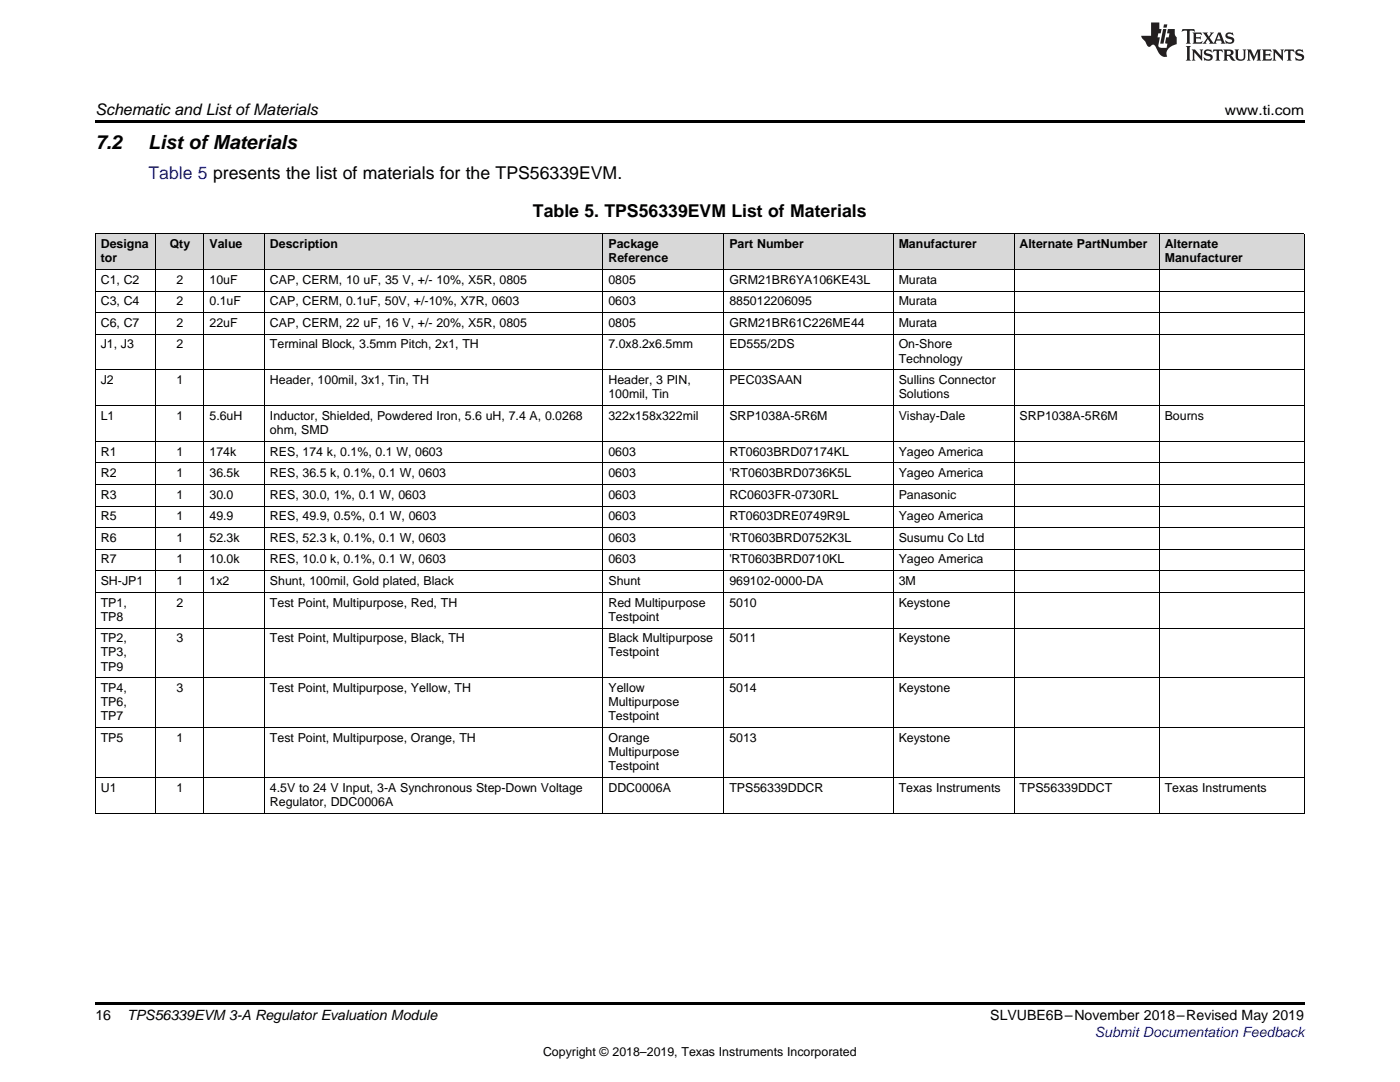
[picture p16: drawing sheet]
<svg xmlns="http://www.w3.org/2000/svg" width="279mm" height="216mm" viewBox="0 0 279 216" stroke-linecap="round" stroke-linejoin="round" font-family="sans-serif">
<defs><g id="words">
<g font-size="3.9">
<text x="19" y="29.6">7.2</text>
<text x="29.6" y="29.6">List ofMaterials</text>
</g>
<text font-size="3.5" fill="#00f" x="29.6" y="35.6">Table 5 presents the list of materials for the TPS56339EVM.</text>
<text font-size="3.5" x="106.4" y="43.4">Table 5. TPS56339EVM List of Materials</text>
<text font-size="3.2" x="19" y="23">Schematic and List ofMaterials</text>
<g font-size="2.8">
<text x="244.4" y="23">www.ti.com</text>
<text x="19" y="203.5">16</text>
<text x="25.4" y="203.6">TPS56339EVM 3-A Regulator Evaluation Module</text>
<text x="197.6" y="203.6">SLVUBE6B–November 2018–Revised May 2019</text>
</g>
<text font-size="2.8" fill="#00f" x="218.5" y="206.9">Submit Documentation Feedback</text>
<g font-size="2.5">
<text x="20.1" y="49.5">Designa</text>
<text x="20.1" y="52.3">tor</text>
<text x="33.9" y="49.5">Qty</text>
<text x="41.8" y="49.5">Value</text>
<text x="53.9" y="49.5">Description</text>
<text x="121.4" y="49.5">Package</text>
<text x="121.4" y="52.3">Reference</text>
<text x="145.6" y="49.5">Part Number</text>
<text x="179.4" y="49.5">Manufacturer</text>
<text x="203.5" y="49.5">Alternate PartNumber</text>
<text x="232.4" y="49.5">Alternate</text>
<text x="232.4" y="52.3">Manufacturer</text>
<text x="20.1" y="56.6">C1, C2</text>
<text x="35.2" y="56.6">2</text>
<text x="41.8" y="56.6">10uF</text>
<text x="53.9" y="56.6">CAP, CERM, 10 uF, 35 V, +/- 10%, X5R, 0805</text>
<text x="121.4" y="56.6">0805</text>
<text x="145.6" y="56.6">GRM21BR6YA106KE43L</text>
<text x="179.4" y="56.6">Murata</text>
<text x="20.1" y="60.9">C3, C4</text>
<text x="20.1" y="65.2">C6, C7</text>
<text x="35.2" y="60.9">2</text>
<text x="35.2" y="65.2">2</text>
<text x="41.8" y="60.9">0.1uF</text>
<text x="41.8" y="65.2">22uF</text>
<text x="53.9" y="60.9">CAP, CERM, 0.1uF, 50V, +/-10%, X7R, 0603</text>
<text x="53.9" y="65.2">CAP, CERM, 22 uF, 16 V, +/- 20%, X5R, 0805</text>
<text x="121.4" y="60.9">0603</text>
<text x="121.4" y="65.2">0805</text>
<text x="145.6" y="60.9">885012206095</text>
<text x="145.6" y="65.2">GRM21BR61C226ME44</text>
<text x="179.4" y="60.9">Murata</text>
<text x="179.4" y="65.2">Murata</text>
<text x="20.1" y="69.5">J1, J3</text>
<text x="35.2" y="69.5">2</text>
<text x="53.9" y="69.5">Terminal Block, 3.5mm Pitch, 2x1, TH</text>
<text x="121.4" y="69.5">7.0x8.2x6.5mm</text>
<text x="145.6" y="69.5">ED555/2DS</text>
<text x="179.4" y="69.5">On-Shore</text>
<text x="20.1" y="76.7">J2</text>
<text x="35.2" y="76.7">1</text>
<text x="53.9" y="76.7">Header, 100mil, 3x1, Tin, TH</text>
<text x="121.4" y="76.7">Header, 3 PIN,</text>
<text x="145.6" y="76.7">PEC03SAAN</text>
<text x="179.4" y="72.4">Technology</text>
<text x="179.4" y="76.7">Sullins Connector</text>
<text x="20.1" y="83.8">L1</text>
<text x="35.2" y="83.8">1</text>
<text x="41.8" y="83.8">5.6uH</text>
<text x="53.9" y="83.8">Inductor, Shielded, Powdered Iron, 5.6 uH, 7.4 A, 0.0268</text>
<text x="121.4" y="79.5">100mil, Tin</text>
<text x="121.4" y="83.8">322x158x322mil</text>
<text x="145.6" y="83.8">SRP1038A-5R6M</text>
<text x="179.4" y="79.5">Solutions</text>
<text x="179.4" y="83.8">Vishay-Dale</text>
<text x="203.5" y="83.8">SRP1038A-5R6M</text>
<text x="232.4" y="83.8">Bourns</text>
<text x="53.9" y="86.6">ohm, SMD</text>
<text x="20.1" y="90.9">R1</text>
<text x="20.1" y="95.2">R2</text>
<text x="35.2" y="90.9">1</text>
<text x="35.2" y="95.2">1</text>
<text x="41.8" y="90.9">174k</text>
<text x="41.8" y="95.2">36.5k</text>
<text x="53.9" y="90.9">RES, 174 k, 0.1%, 0.1 W, 0603</text>
<text x="53.9" y="95.2">RES, 36.5 k, 0.1%, 0.1 W, 0603</text>
<text x="121.4" y="90.9">0603</text>
<text x="121.4" y="95.2">0603</text>
<text x="145.6" y="90.9">RT0603BRD07174KL</text>
<text x="145.6" y="95.2">'RT0603BRD0736K5L</text>
<text x="179.4" y="90.9">Yageo America</text>
<text x="179.4" y="95.2">Yageo America</text>
<text x="20.1" y="99.5">R3</text>
<text x="35.2" y="99.5">1</text>
<text x="41.8" y="99.5">30.0</text>
<text x="53.9" y="99.5">RES, 30.0, 1%, 0.1 W, 0603</text>
<text x="121.4" y="99.5">0603</text>
<text x="145.6" y="99.5">RC0603FR-0730RL</text>
<text x="179.4" y="99.5">Panasonic</text>
<text x="20.1" y="103.8">R5</text>
<text x="35.2" y="103.8">1</text>
<text x="41.8" y="103.8">49.9</text>
<text x="53.9" y="103.8">RES, 49.9, 0.5%, 0.1 W, 0603</text>
<text x="121.4" y="103.8">0603</text>
<text x="145.6" y="103.8">RT0603DRE0749R9L</text>
<text x="179.4" y="103.8">Yageo America</text>
<text x="20.1" y="108.1">R6</text>
<text x="20.1" y="112.4">R7</text>
<text x="35.2" y="108.1">1</text>
<text x="35.2" y="112.4">1</text>
<text x="41.8" y="108.1">52.3k</text>
<text x="41.8" y="112.4">10.0k</text>
<text x="53.9" y="108.1">RES, 52.3 k, 0.1%, 0.1 W, 0603</text>
<text x="53.9" y="112.4">RES, 10.0 k, 0.1%, 0.1 W, 0603</text>
<text x="121.4" y="108.1">0603</text>
<text x="121.4" y="112.4">0603</text>
<text x="145.6" y="108.1">'RT0603BRD0752K3L</text>
<text x="145.6" y="112.4">'RT0603BRD0710KL</text>
<text x="179.4" y="108.1">Susumu Co Ltd</text>
<text x="179.4" y="112.4">Yageo America</text>
<text x="20.1" y="116.7">SH-JP1</text>
<text x="35.2" y="116.7">1</text>
<text x="41.8" y="116.7">1x2</text>
<text x="53.9" y="116.7">Shunt, 100mil, Gold plated, Black</text>
<text x="121.4" y="116.7">Shunt</text>
<text x="145.6" y="116.7">969102-0000-DA</text>
<text x="179.4" y="116.7">3M</text>
<text x="20.1" y="121">TP1,</text>
<text x="20.1" y="123.9">TP8</text>
<text x="35.2" y="121">2</text>
<text x="53.9" y="121">Test Point, Multipurpose, Red, TH</text>
<text x="121.4" y="121">Red Multipurpose</text>
<text x="121.4" y="123.9">Testpoint</text>
<text x="145.6" y="121">5010</text>
<text x="179.4" y="121">Keystone</text>
<text x="20.1" y="128.2">TP2,</text>
<text x="20.1" y="131">TP3,</text>
<text x="35.2" y="128.2">3</text>
<text x="53.9" y="128.2">Test Point, Multipurpose, Black, TH</text>
<text x="121.4" y="128.2">Black Multipurpose</text>
<text x="121.4" y="131">Testpoint</text>
<text x="145.6" y="128.2">5011</text>
<text x="179.4" y="128.2">Keystone</text>
<text x="20.1" y="133.8">TP9</text>
<text x="20.1" y="138.1">TP4,</text>
<text x="20.1" y="140.9">TP6,</text>
<text x="20.1" y="143.8">TP7</text>
<text x="35.2" y="138.1">3</text>
<text x="53.9" y="138.1">Test Point, Multipurpose, Yellow, TH</text>
<text x="121.4" y="138.1">Yellow</text>
<text x="121.4" y="140.9">Multipurpose</text>
<text x="121.4" y="143.8">Testpoint</text>
<text x="145.6" y="138.1">5014</text>
<text x="179.4" y="138.1">Keystone</text>
<text x="20.1" y="148.1">TP5</text>
<text x="35.2" y="148.1">1</text>
<text x="53.9" y="148.1">Test Point, Multipurpose, Orange, TH</text>
<text x="121.4" y="148.1">Orange</text>
<text x="145.6" y="148.1">5013</text>
<text x="179.4" y="148.1">Keystone</text>
<text x="121.4" y="150.9">Multipurpose</text>
<text x="121.4" y="153.7">Testpoint</text>
<text x="20.1" y="158">U1</text>
<text x="35.2" y="158">1</text>
<text x="53.9" y="158">4.5V to 24 V Input, 3-A Synchronous Step-Down Voltage</text>
<text x="53.9" y="160.8">Regulator, DDC0006A</text>
<text x="121.4" y="158">DDC0006A</text>
<text x="145.6" y="158">TPS56339DDCR</text>
<text x="179.4" y="158">Texas Instruments</text>
<text x="203.5" y="158">TPS56339DDCT</text>
<text x="232.4" y="158">Texas Instruments</text>
<text x="108.4" y="210.7">Copyright © 2018–2019, Texas Instruments Incorporated</text>
</g>
</g></defs>
<g fill="#d8d8d8">
<path d="M19 46.7h12.1v7.1h-12.1z"/>
<path d="M31.1 46.7h9.6v7.1h-9.6z"/>
<path d="M40.7 46.7h12.1v7.1h-12.1z"/>
<path d="M52.8 46.7h67.6v7.1h-67.6z"/>
<path d="M120.4 46.7h24.1v7.1h-24.1z"/>
<path d="M144.5 46.7h33.8v7.1h-33.8z"/>
<path d="M178.3 46.7h24.1v7.1h-24.1z"/>
<path d="M202.4 46.7h29v7.1h-29z"/>
<path d="M231.4 46.7h28.9v7.1h-28.9z"/>
</g>
<path d="M19 24h241.3v.6h-241.3zM19 200h241.3v.6h-241.3z" fill="#000"/>
<g fill="none" stroke="#000" stroke-width=".2">
<path d="M19 58.1h241.3M19 53.8h241.3M19 46.7h241.3M19.1 46.7v115.6M31.1 46.7v115.6M40.7 46.7v115.6M52.8 46.7v115.6M120.3 46.7v115.6M144.4 46.7v115.6M178.2 46.7v115.6M202.4 46.7v115.6M231.3 46.7v115.6"/>
<path d="M260.3 46.7v115.6M19 73.8h241.3M19 66.7h241.3M19 62.4h241.3M19 96.7h241.3M19 92.4h241.3M19 88.1h241.3M19 80.9h241.3M19 118.2h241.3M19 113.9h241.3M19 109.6h241.3M19 105.3h241.3"/>
<path d="M19 101h241.3M19 135.3h241.3M19 125.3h241.3M19 155.2h241.3M19 145.2h241.3M19 162.3h241.3"/>
</g>
<g fill="#231f20">
<path d="M236 5.8l-.1 .6 .4-.3h.6v.2v2.1l-.2 .3h.9l-.2-.3v-2.1l.1-.2h.5l.5 .3-.2-.6zM238 6.5l.2 .4v1.5l-.2 .3h1.8l.2-.5a1.04 1.04 0 0 1-1.3 .1v-.6h.6l.3 .2v-.7l-.3 .2h-.6v-.6h.8l.4 .2-.2-.5zM240 6.5l.9 1.1-.9 1.1h.8l-.2-.2 .4-.7 .5 .7-.2 .2h1.5l-.2-.2 .2-.4h.9l.1 .4-.2 .2h1l-.3-.3-.7-1.9h-.5l-.9 2.1-.8-1.1 .9-1h-.8l.1 .3-.4 .5-.3-.6 .1-.2zM243.2 6.9l.4 .9h-.7zM244.8 6.6a.63 .63 0 0 0-.2 .7 .63 .63 0 0 0 .6 .4l.6 .2 .1 .2a.75 .75 0 0 1-.7 .4 .75 .75 0 0 1-.6-.5l.1 .7 .1-.1a1.11 1.11 0 0 0 1.5-.5 1.13 1.13 0 0 0-1.2-.9l-.1-.3a1.04 1.04 0 0 1 1.2 .2l-.2-.6-.2 .1-.4-.1zM236.7 9.2l.2 .3v2.2l-.2 .4h1l-.3-.4v-2.2l.3-.3zM237.8 9.9l.3 .3v1.5l-.3 .4h.8l-.2-.4v-1.3l1.5 1.7v-1.9l.2-.3h-.7l.2 .3v.9l-1.1-1.2zM240.5 10a.62 .62 0 0 0-.2 .7 .62 .62 0 0 0 .6 .4l.6 .2 .1 .2a.76 .76 0 0 1-.7 .4 .76 .76 0 0 1-.7-.5l.2 .7 .1-.1a1.11 1.11 0 0 0 1.5-.6 1.13 1.13 0 0 0-1.2-.8l-.1-.3a1.04 1.04 0 0 1 1.2 .1l-.2-.5-.2 .1-.5-.2zM242.2 9.9l-.2 .6a.61 .61 0 0 1 .8-.3v1.5l-.2 .4h.9l-.2-.4v-1.5a.63 .63 0 0 1 .7 .3l-.1-.6zM244.1 9.9l.3 .3v1.5l-.3 .4h1l-.2-.2-.1-.7 .6 .2a.76 .76 0 0 0 1.2 .6l-1-.9a.58 .58 0 0 0 .6-.6 .58 .58 0 0 0-.5-.6zM244.9 10.2l.1-.1a.45 .45 0 0 1 .5 .1 .45 .45 0 0 1 .1 .5l-.8 .2zM246.4 9.9l.2 .2a2.17 2.17 0 0 0 .3 1.9 .99 .99 0 0 0 1.6-.7v-1.1l.2-.3h-.7l.2 .2a1.92 1.92 0 0 1-.2 1.7 .6 .6 0 0 1-.9-.5v-1.1l.2-.3zM248.9 9.9l.2 .3v1.5l-.2 .4h.7l-.2-.4v-1.4l.8 1.8 .8-1.8v1.4l-.2 .4h.9l-.2-.4v-1.5l.2-.3h-.8l-.6 1.4-.6-1.4zM251.9 9.9l.2 .3v1.5l-.2 .4h1.8l.1-.6a1.04 1.04 0 0 1-1.2 .2v-.6h.5l.4 .1v-.6l-.4 .2h-.5v-.6h.8l.3 .2-.1-.5zM254 9.9l.2 .3v1.5l-.2 .4h.7l-.2-.4v-1.3l1.5 1.7v-1.9l.2-.3h-.7l.2 .3v.9l-1.1-1.2zM256.4 9.9l-.1 .6a.61 .61 0 0 1 .7-.3l.1 1.5-.3 .4h1l-.3-.4 .1-1.5a.63 .63 0 0 1 .7 .3l-.1-.6zM258.7 10a.62 .62 0 0 0-.2 .7 .62 .62 0 0 0 .6 .4l.6 .2 .1 .2a.76 .76 0 0 1-.7 .4 .76 .76 0 0 1-.6-.5l.1 .7 .1-.1a1.11 1.11 0 0 0 1.6-.6 1.13 1.13 0 0 0-1.3-.8l-.1-.3a1.04 1.04 0 0 1 1.2 .1l-.1-.5-.2 .1-.5-.2z"/>
<path d="M229.7 4.5v2.6h-1.9v.4l.8 .9a.91 .91 0 0 0 1 .9 .56 .56 0 0 1 .5-.4 .56 .56 0 0 1 .5 .3l.4 .8a1.53 1.53 0 0 0 1.9 1.3 1.54 1.54 0 0 1 1-2.1l.9-.4v-1.4a1.52 1.52 0 0 1-.4-1.6h-1.3l-.2 .9h.5l-.2 .8h-.5l-.1 .9v.2l.4 .1-.2 .9a1.93 1.93 0 0 1-1.6-.3l.3-1.8h-.5l.2-.8h.4l.2-.9h-.4v-1.3zM232.1 5.8l-.6 2.9h.7l.6-2.9zM232.3 4.9l-.1 .6h.6l.2-.6z"/>
</g>
<use href="#words"/>
</svg>
